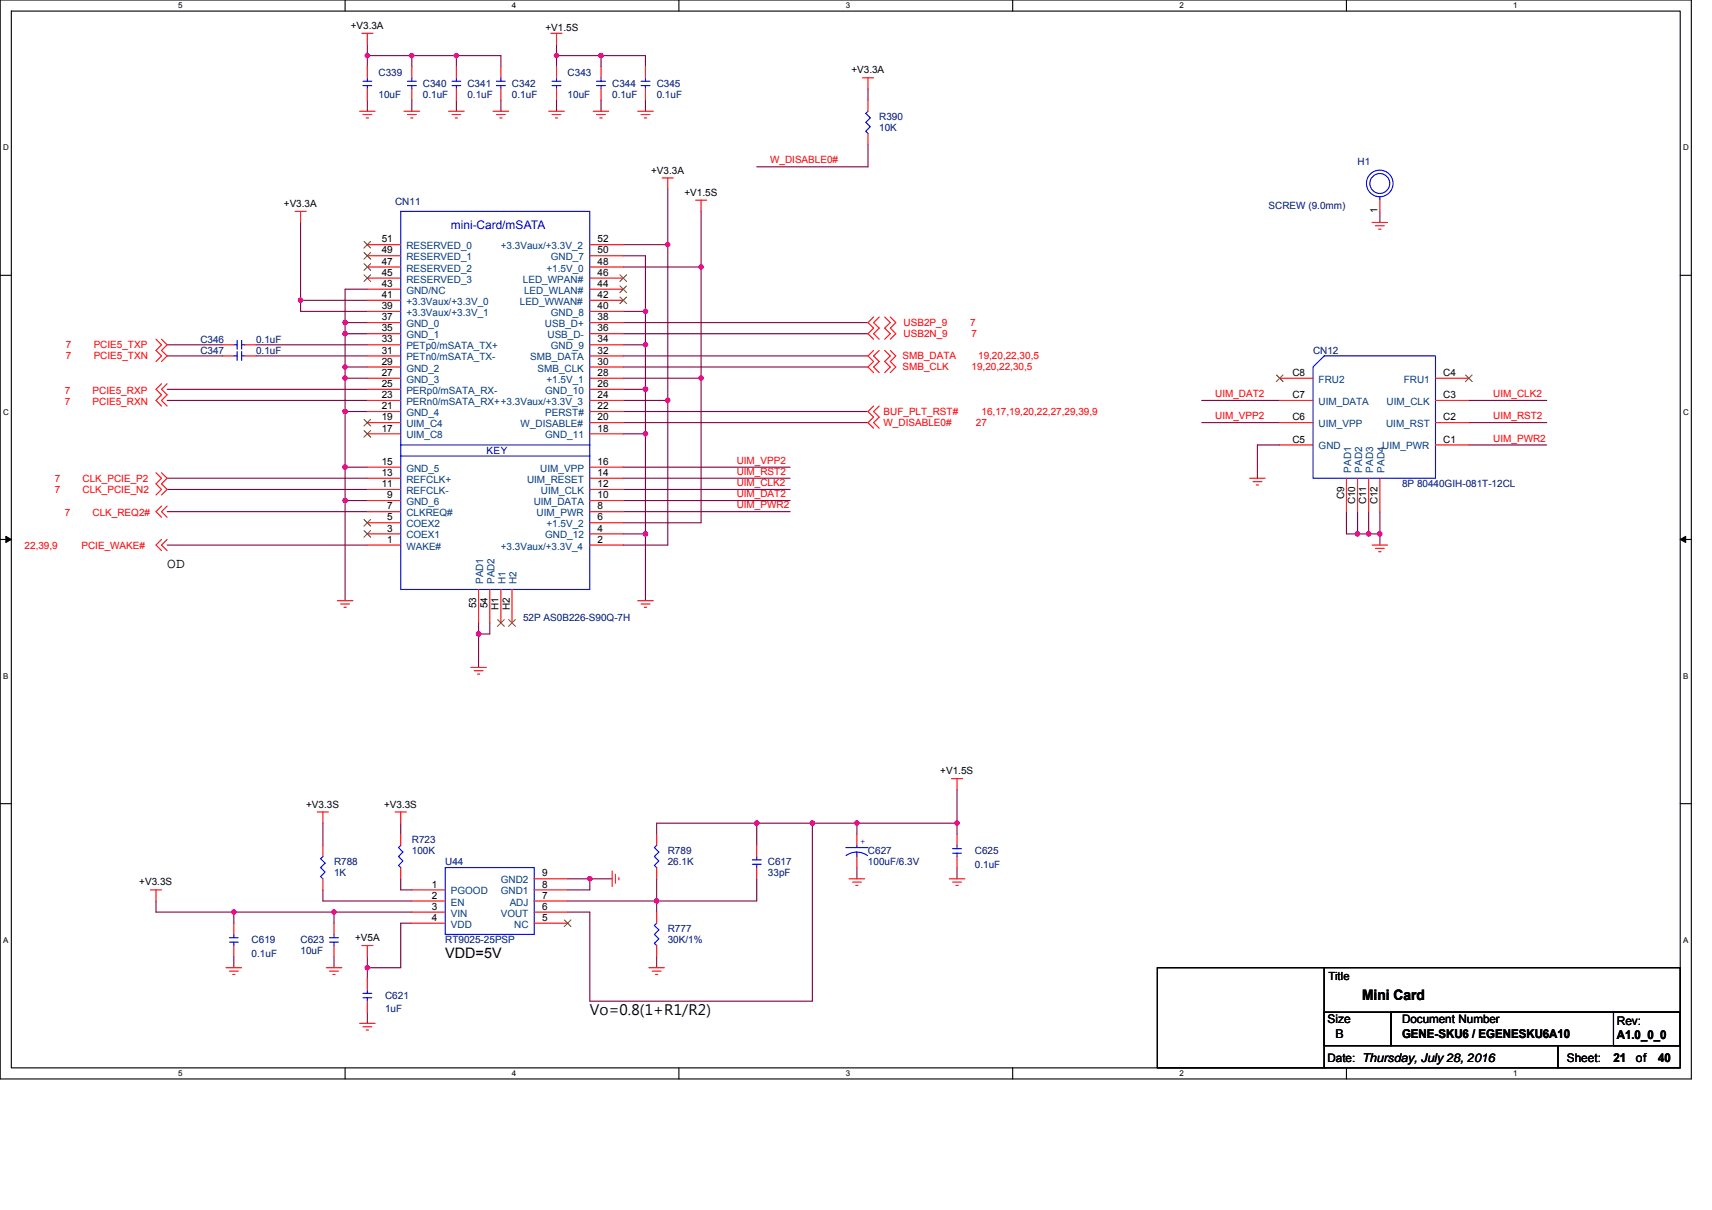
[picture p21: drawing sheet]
<svg xmlns="http://www.w3.org/2000/svg" width="297mm" height="210mm" viewBox="0 0 297 210" stroke-linecap="round" stroke-linejoin="round" font-family="sans-serif">
<defs><g id="words">
<g font-size="2.5">
<text x="29" y="98.5">OD</text>
<text x="77.3" y="166.3">VDD=5V</text>
<text x="236.3" y="173.5">Mini Card</text>
<text x="102.3" y="176.2">Vo=0.8(1+R1/R2)</text>
</g>
<text font-size="2.1" fill="#00f" x="78.2" y="39.7">mini-Card/mSATA</text>
<g font-size="2.1">
<text x="230.3" y="177.5">Size</text>
<text x="280.5" y="177.9">Rev:</text>
<text x="231.7" y="180.1">B</text>
<text x="243.3" y="180.1">GENE-SKU6 / EGENESKU6A10</text>
<text x="271.8" y="184.3">Sheet:</text>
<text x="279.9" y="184.4">21</text>
<text x="280.5" y="180.3">A1.0_0_0</text>
<text x="283.8" y="184.3">of</text>
<text x="287.7" y="184.4">40</text>
</g>
<g font-size="2">
<text x="243.3" y="177.5">Document Number</text>
<text x="230.3" y="184.2">Date: Thursday, July 28, 2016</text>
</g>
<text font-size="1.9" x="230.5" y="170.1">Title</text>
<g font-size="1.7">
<text x="60.9" y="5">+V3.3A</text>
<text x="94.6" y="5.4">+V1.5S</text>
<text x="147.7" y="12.7">+V3.3A</text>
<text x="49.3" y="35.9">+V3.3A</text>
<text x="113" y="30.1">+V3.3A</text>
<text x="118.8" y="34">+V1.5S</text>
<text x="239" y="37" transform="rotate(-90 239 37)">1</text>
<text x="66.2" y="47.9">45</text>
<text x="66.2" y="45.9">47</text>
<text x="66.2" y="44">49</text>
<text x="66.2" y="42.1">51</text>
<text x="103.7" y="47.9">46</text>
<text x="103.7" y="45.9">48</text>
<text x="103.7" y="44">50</text>
<text x="103.7" y="42.1">52</text>
<text x="66.2" y="53.6">39</text>
<text x="66.2" y="51.7">41</text>
<text x="66.2" y="49.8">43</text>
<text x="103.7" y="51.7">42</text>
<text x="103.7" y="49.8">44</text>
<text x="103.7" y="53.6">40</text>
<text x="66.2" y="59.4">33</text>
<text x="66.2" y="57.5">35</text>
<text x="66.2" y="55.6">37</text>
<text x="103.7" y="57.5">36</text>
<text x="103.7" y="55.6">38</text>
<text x="103.7" y="59.4">34</text>
<text x="66.2" y="65.2">27</text>
<text x="66.2" y="63.3">29</text>
<text x="66.2" y="61.4">31</text>
<text x="103.7" y="61.4">32</text>
<text x="103.7" y="63.3">30</text>
<text x="103.7" y="65.2">28</text>
<text x="224.2" y="65.2">C8</text>
<text x="250.4" y="65.2">C4</text>
<text x="66.2" y="71">21</text>
<text x="66.2" y="69.1">23</text>
<text x="66.2" y="67.2">25</text>
<text x="103.7" y="71">22</text>
<text x="103.7" y="67.2">26</text>
<text x="103.7" y="69.1">24</text>
<text x="224.2" y="69.1">C7</text>
<text x="250.4" y="69.1">C3</text>
<text x="66.2" y="74.9">17</text>
<text x="66.2" y="72.9">19</text>
<text x="103.7" y="74.9">18</text>
<text x="103.7" y="72.9">20</text>
<text x="224.2" y="76.8">C5</text>
<text x="224.2" y="72.9">C6</text>
<text x="250.4" y="76.8">C1</text>
<text x="250.4" y="72.9">C2</text>
<text x="66.2" y="82.6">13</text>
<text x="66.2" y="80.7">15</text>
<text x="103.7" y="82.6">14</text>
<text x="103.7" y="80.7">16</text>
<text x="66.2" y="84.5">11</text>
<text x="67.2" y="88.4">7</text>
<text x="67.2" y="86.5">9</text>
<text x="103.7" y="88.4">8</text>
<text x="103.7" y="86.5">10</text>
<text x="103.7" y="84.5">12</text>
<text x="233.2" y="86.6" transform="rotate(-90 233.2 86.6)">C9</text>
<text x="235.1" y="87.5" transform="rotate(-90 235.1 87.5)">C10</text>
<text x="237.1" y="87.5" transform="rotate(-90 237.1 87.5)">C11</text>
<text x="239" y="87.5" transform="rotate(-90 239 87.5)">C12</text>
<text x="67.2" y="94.2">1</text>
<text x="67.2" y="92.2">3</text>
<text x="67.2" y="90.3">5</text>
<text x="103.7" y="92.2">4</text>
<text x="103.7" y="90.3">6</text>
<text x="103.7" y="94.2">2</text>
<text x="82.6" y="105.6" transform="rotate(-90 82.6 105.6)">53</text>
<text x="84.6" y="105.6" transform="rotate(-90 84.6 105.6)">54</text>
<text x="86.5" y="105.9" transform="rotate(-90 86.5 105.9)">H1</text>
<text x="88.4" y="105.9" transform="rotate(-90 88.4 105.9)">H2</text>
<text x="163.1" y="134.3">+V1.5S</text>
<text x="53.1" y="140.1">+V3.3S</text>
<text x="66.6" y="140.1">+V3.3S</text>
<text x="24.2" y="153.6">+V3.3S</text>
<text x="74.9" y="154">1</text>
<text x="74.9" y="156">2</text>
<text x="94" y="152.1">9</text>
<text x="94" y="154">8</text>
<text x="94" y="156">7</text>
<text x="74.9" y="157.9">3</text>
<text x="74.9" y="159.8">4</text>
<text x="94" y="157.9">6</text>
<text x="94" y="159.8">5</text>
<text x="61.6" y="163.3">+V5A</text>
</g>
<g font-size="1.7" fill="#000080">
<text x="65.7" y="13.1">C339</text>
<text x="65.7" y="17">10uF</text>
<text x="73.4" y="15">C340</text>
<text x="73.4" y="17">0.1uF</text>
<text x="81.1" y="15">C341</text>
<text x="81.1" y="17">0.1uF</text>
<text x="88.8" y="15">C342</text>
<text x="88.8" y="17">0.1uF</text>
<text x="98.5" y="13.1">C343</text>
<text x="98.5" y="17">10uF</text>
<text x="106.2" y="15">C344</text>
<text x="106.2" y="17">0.1uF</text>
<text x="113.9" y="15">C345</text>
<text x="113.9" y="17">0.1uF</text>
<text x="152.5" y="20.8">R390</text>
<text x="152.5" y="22.8">10K</text>
<text x="235.5" y="28.6">H1</text>
<text x="68.6" y="35.5">CN11</text>
<text x="220.1" y="36.3">SCREW (9.0mm)</text>
<text x="34.8" y="59.5">C346</text>
<text x="44.4" y="59.5">0.1uF</text>
<text x="34.8" y="61.4">C347</text>
<text x="44.4" y="61.4">0.1uF</text>
<text x="227.8" y="61.4">CN12</text>
<text x="243.3" y="84.5">8P 80440GIH-081T-12CL</text>
<text x="90.8" y="107.7">52P AS0B226-S90Q-7H</text>
<text x="71.5" y="146.3">R723</text>
<text x="71.5" y="148.3">100K</text>
<text x="115.9" y="148.3">R789</text>
<text x="150.6" y="148.3">C627</text>
<text x="169.1" y="148.3">C625</text>
<text x="58" y="150.2">R788</text>
<text x="58" y="152.1">1K</text>
<text x="77.3" y="150.2">U44</text>
<text x="115.9" y="150.2">26.1K</text>
<text x="133.2" y="150.2">C617</text>
<text x="133.2" y="152.1">33pF</text>
<text x="150.6" y="150.2">100uF/6.3V</text>
<text x="169.1" y="150.6">0.1uF</text>
<text x="115.9" y="161.8">R777</text>
<text x="43.7" y="163.7">C619</text>
<text x="43.7" y="166">0.1uF</text>
<text x="52.2" y="163.7">C623</text>
<text x="52.2" y="165.6">10uF</text>
<text x="77.3" y="163.7">RT9025-25PSP</text>
<text x="115.9" y="163.7">30K/1%</text>
<text x="66.8" y="173.4">C621</text>
<text x="66.8" y="175.7">1uF</text>
</g>
<g font-size="1.7" fill="#f00">
<text x="133.6" y="28.4">W_DISABLE0#</text>
<text x="156.8" y="58.5">USB2N_9</text>
<text x="156.8" y="56.6">USB2P_9</text>
<text x="168.4" y="56.6">7</text>
<text x="168.6" y="58.5">7</text>
<text x="11.4" y="62.4">7</text>
<text x="11.4" y="60.4">7</text>
<text x="16.3" y="62.4">PCIE5_TXN</text>
<text x="16.3" y="60.4">PCIE5_TXP</text>
<text x="156.6" y="64.3">SMB_CLK</text>
<text x="156.6" y="62.4">SMB_DATA</text>
<text x="168.6" y="64.3">19,20,22,30,5</text>
<text x="169.7" y="62.4">19,20,22,30,5</text>
<text x="11.2" y="68.3">7</text>
<text x="11.2" y="70.3">7</text>
<text x="16.1" y="68.3">PCIE5_RXP</text>
<text x="16.1" y="70.3">PCIE5_RXN</text>
<text x="210.8" y="68.9">UIM_DAT2</text>
<text x="259.1" y="68.9">UIM_CLK2</text>
<text x="153.3" y="73.9">W_DISABLE0#</text>
<text x="153.3" y="72">BUF_PLT_RST#</text>
<text x="169.3" y="73.9">27</text>
<text x="170.3" y="72">16,17,19,20,22,27,29,39,9</text>
<text x="210.8" y="72.7">UIM_VPP2</text>
<text x="259.1" y="72.7">UIM_RST2</text>
<text x="259.1" y="76.6">UIM_PWR2</text>
<text x="9.5" y="83.6">7</text>
<text x="14.3" y="83.6">CLK_PCIE_P2</text>
<text x="127.8" y="80.5">UIM_VPP2</text>
<text x="127.8" y="82.4">UIM_RST2</text>
<text x="9.5" y="85.5">7</text>
<text x="11.2" y="89.6">7</text>
<text x="14.3" y="85.5">CLK_PCIE_N2</text>
<text x="16.1" y="89.6">CLK_REQ2#</text>
<text x="127.8" y="84.3">UIM_CLK2</text>
<text x="127.8" y="86.3">UIM_DAT2</text>
<text x="127.8" y="88.2">UIM_PWR2</text>
<text x="4.3" y="95.4">22,39,9</text>
<text x="14.1" y="95.4">PCIE_WAKE#</text>
</g>
<g font-size="1.7" fill="#004080">
<text x="70.5" y="47.1">RESERVED_2</text>
<text x="70.5" y="45.2">RESERVED_1</text>
<text x="70.5" y="43.2">RESERVED_0</text>
<text x="86.9" y="43.2">+3.3Vaux/+3.3V_2</text>
<text x="94.8" y="47.1">+1.5V_0</text>
<text x="95.6" y="45.2">GND_7</text>
<text x="70.5" y="52.9">+3.3Vaux/+3.3V_0</text>
<text x="70.5" y="51">GND/NC</text>
<text x="70.5" y="49">RESERVED_3</text>
<text x="90.2" y="52.9">LED_WWAN#</text>
<text x="90.7" y="49">LED_WPAN#</text>
<text x="90.9" y="51">LED_WLAN#</text>
<text x="70.5" y="58.7">GND_1</text>
<text x="70.5" y="56.8">GND_0</text>
<text x="70.5" y="54.8">+3.3Vaux/+3.3V_1</text>
<text x="94.5" y="56.8">USB_D+</text>
<text x="95" y="58.7">USB_D-</text>
<text x="95.6" y="54.8">GND_8</text>
<text x="70.5" y="64.5">GND_2</text>
<text x="70.5" y="62.5">PETn0/mSATA_TX-</text>
<text x="70.5" y="60.6">PETp0/mSATA_TX+</text>
<text x="92" y="62.5">SMB_DATA</text>
<text x="93.3" y="64.5">SMB_CLK</text>
<text x="95.6" y="60.6">GND_9</text>
<text x="70.5" y="70.3">PERn0/mSATA_RX++3.3Vaux/+3.3V_3</text>
<text x="70.5" y="68.3">PERp0/mSATA_RX-</text>
<text x="70.5" y="66.4">GND_3</text>
<text x="94.6" y="68.3">GND_10</text>
<text x="94.8" y="66.4">+1.5V_1</text>
<text x="228.8" y="70.3">UIM_DATA</text>
<text x="228.8" y="66.4">FRU2</text>
<text x="240.6" y="70.3">UIM_CLK</text>
<text x="243.6" y="66.4">FRU1</text>
<text x="70.5" y="76.1">UIM_C8</text>
<text x="70.5" y="74.1">UIM_C4</text>
<text x="70.5" y="72.2">GND_4</text>
<text x="90.3" y="74.1">W_DISABLE#</text>
<text x="94.6" y="76.1">GND_11</text>
<text x="94.6" y="72.2">PERST#</text>
<text x="228.8" y="78">GND</text>
<text x="228.8" y="74.1">UIM_VPP</text>
<text x="239.8" y="78">UIM_PWR</text>
<text x="240.5" y="74.1">UIM_RST</text>
<text x="70.5" y="83.8">REFCLK+</text>
<text x="70.5" y="81.9">GND_5</text>
<text x="91.4" y="83.8">UIM_RESET</text>
<text x="93.7" y="81.9">UIM_VPP</text>
<text x="234.4" y="82" transform="rotate(-90 234.4 82)">PAD1</text>
<text x="236.3" y="82" transform="rotate(-90 236.3 82)">PAD2</text>
<text x="238.3" y="82" transform="rotate(-90 238.3 82)">PAD3</text>
<text x="240.2" y="82" transform="rotate(-90 240.2 82)">PAD4</text>
<text x="70.5" y="89.6">CLKREQ#</text>
<text x="70.5" y="87.7">GND_6</text>
<text x="70.5" y="85.7">REFCLK-</text>
<text x="92.6" y="87.7">UIM_DATA</text>
<text x="93.1" y="89.6">UIM_PWR</text>
<text x="93.8" y="85.7">UIM_CLK</text>
<text x="70.5" y="95.4">WAKE#</text>
<text x="70.5" y="93.4">COEX1</text>
<text x="70.5" y="91.5">COEX2</text>
<text x="86.9" y="95.4">+3.3Vaux/+3.3V_4</text>
<text x="94.6" y="93.4">GND_12</text>
<text x="94.8" y="91.5">+1.5V_2</text>
<text x="83.8" y="101.3" transform="rotate(-90 83.8 101.3)">PAD1</text>
<text x="85.8" y="101.3" transform="rotate(-90 85.8 101.3)">PAD2</text>
<text x="87.7" y="101.3" transform="rotate(-90 87.7 101.3)">H1</text>
<text x="89.6" y="101.3" transform="rotate(-90 89.6 101.3)">H2</text>
<text x="78.2" y="155.2">PGOOD</text>
<text x="86.9" y="153.3">GND2</text>
<text x="86.9" y="155.2">GND1</text>
<text x="78.2" y="157.1">EN</text>
<text x="78.2" y="159.1">VIN</text>
<text x="78.2" y="161">VDD</text>
<text x="86.9" y="159.1">VOUT</text>
<text x="88.4" y="157.1">ADJ</text>
<text x="89.2" y="161">NC</text>
</g>
<text font-size="1.7" fill="#00f" x="84.4" y="78.8">KEY</text>
<text font-size="1.6" fill="#00f" x="149.3" y="146.4">+</text>
<g font-size="1.4">
<text x="30.9" y="1.5">5</text>
<text x="88.8" y="1.5">4</text>
<text x="146.7" y="1.5">3</text>
<text x="204.7" y="1.5">2</text>
<text x="262.6" y="1.5">1</text>
<text x=".5" y="26.1">D</text>
<text x="292" y="26.1">D</text>
<text x=".5" y="71.9">C</text>
<text x="292" y="71.9">C</text>
<text x=".5" y="117.8">B</text>
<text x="292" y="117.8">B</text>
<text x=".5" y="163.6">A</text>
<text x="292" y="163.6">A</text>
<text x="30.9" y="186.8">5</text>
<text x="88.8" y="186.8">4</text>
<text x="146.7" y="186.8">3</text>
<text x="204.7" y="186.8">2</text>
<text x="262.6" y="186.8">1</text>
</g>
</g></defs>
<path d="M0 0h293.5v187.2h-293.5zM2 1.9h289.5v183.4h-289.5z" fill="none" stroke="#000" stroke-width=".19"/>
<g fill="#fff">
<path d="M30.9 .2h.8v1.6h-.8z"/>
<path d="M30.9 185.5h.8v1.6h-.8z"/>
</g>
<path d="M59.9 0v1.9M59.9 185.3v1.9" fill="none" stroke="#000" stroke-width=".19"/>
<g fill="#fff">
<path d="M88.8 .2h.8v1.6h-.8z"/>
<path d="M88.8 185.5h.8v1.6h-.8z"/>
</g>
<path d="M117.8 0v1.9M117.8 185.3v1.9" fill="none" stroke="#000" stroke-width=".19"/>
<g fill="#fff">
<path d="M146.7 .2h.8v1.6h-.8z"/>
<path d="M146.7 185.5h.8v1.6h-.8z"/>
</g>
<path d="M175.7 0v1.9M175.7 185.3v1.9" fill="none" stroke="#000" stroke-width=".19"/>
<g fill="#fff">
<path d="M204.7 .2h.7v1.6h-.7z"/>
<path d="M204.7 185.5h.7v1.6h-.7z"/>
</g>
<path d="M233.6 0v1.9M233.6 185.3v1.9" fill="none" stroke="#000" stroke-width=".19"/>
<g fill="#fff">
<path d="M262.6 .2h.7v1.6h-.7z"/>
<path d="M262.6 185.5h.7v1.6h-.7z"/>
<path d="M.5 24.8h1v1.6h-1z"/>
<path d="M292 24.8h1v1.6h-1z"/>
<path d="M.5 70.7h1v1.5h-1z"/>
<path d="M292 70.7h1v1.5h-1z"/>
</g>
<path d="M0 47.8h2M291.5 47.8h2" fill="none" stroke="#000" stroke-width=".19"/>
<g fill="#fff">
<path d="M.5 116.5h.9v1.6h-.9z"/>
<path d="M292 116.5h.9v1.6h-.9z"/>
</g>
<path d="M0 93.6h2M291.5 93.6h2" fill="none" stroke="#000" stroke-width=".19"/>
<path d="M1 93.1l1 .5-1 .5zM291.5 93.6l1-.5v1z" fill="#000" stroke="#000" stroke-width=".17"/>
<g fill="#fff">
<path d="M.5 162.4h.9v1.5h-.9z"/>
<path d="M292 162.4h.9v1.5h-.9z"/>
</g>
<path d="M0 139.5h2M291.5 139.5h2M200.8 167.9h29v17.4h-29zM229.8 175.7h11.5v5.8h-11.5zM229.8 167.9h61.7v7.8h-61.7zM241.3 175.7h50.2v5.8h-50.2zM279.9 175.7h11.6v5.8h-11.6zM229.8 181.5h40.5v3.8h-40.5zM270.3 181.5h21.2v3.8h-21.2z" fill="none" stroke="#000" stroke-width=".19"/>
<g fill="none" stroke="#800040" stroke-width=".19">
<path d="M63.7 9.7h7.8M63.7 9.7v1.9M63.7 7.7v2M63.7 17.4v1.9M71.5 9.7v1.9M71.5 17.4v1.9M71.5 9.7h7.7M79.2 9.7h7.7v1.9M79.2 9.7v1.9M79.2 17.4v1.9M86.9 17.4v1.9M96.6 9.7h15.4v1.9"/>
<path d="M96.6 7.7v2M96.6 9.7v1.9M96.6 17.4v1.9M104.3 9.7v1.9M104.3 17.4v1.9M112 17.4v1.9M150.6 15.4v2M52.2 38.6v13.5M115.9 32.8v9.7M121.6 36.7v9.6M150.6 25.1v3.9h-19.3M239.4 36.7v1.9"/>
<path d="M29 59.8h9.6M44.4 59.8h19.3M52.2 52.1v1.9h11.5M52.2 52.1h11.5M59.9 56h3.8M59.9 57.9h3.8M59.9 57.9v5.8M59.9 56v1.9M63.7 50.2h-3.8v5.8M108.1 44.4h3.9v9.6M108.1 54h3.9M108.1 59.8h3.9"/>
<path d="M108.1 56h42.5M108.1 57.9h42.5M108.1 42.5h7.8M108.1 46.3h13.5M112 59.8v7.8M112 54v5.8M115.9 42.5v27M121.6 46.3v19.3M29 61.8h9.6M29 69.5h34.7M29 67.6h34.7M44.4 61.8h19.3"/>
<path d="M59.9 71.4h3.8M59.9 63.7h3.8M59.9 71.4v9.7M59.9 63.7v1.9M59.9 65.6h3.8M59.9 65.6v5.8M108.1 69.5h7.8M108.1 75.3h3.9M108.1 67.6h3.9M108.1 71.4h42.5M108.1 63.7h42.5M108.1 73.3h42.5"/>
<path d="M108.1 61.8h42.5M108.1 65.6h13.5M112 75.3v17.3M112 67.6v7.7M115.9 69.5v25.1h-7.8M121.6 65.6v25.1h-13.5M208.5 73.3h13.5M208.5 69.5h13.5M222 77.2h-3.8v5.8M254.8 73.3h13.6M254.8 77.2h13.6M254.8 69.5h13.6"/>
<path d="M29 83h34.7M29 94.6h34.7M29 84.9h34.7M29 88.8h34.7M59.9 81.1h3.8M59.9 86.9h3.8M59.9 86.9v17.3M59.9 81.1v5.8M108.1 92.6h3.9M108.1 81.1h29M108.1 83h29M108.1 84.9h29"/>
<path d="M108.1 86.9h29M108.1 88.8h29M112 92.6v11.6M233.6 88.8v3.8h1.9M235.5 92.6h2M235.5 88.8v3.8M237.5 88.8v3.8M237.5 92.6h1.9M239.4 92.6v2M239.4 88.8v3.8M83 108.1v1.9M83 110v5.8"/>
<path d="M85 108.1v1.9h-2M166 137.1v5.8M27.1 156.4v1.9h13.5M40.6 158.3h17.4M40.6 158.3v1.9M56 154.4v2h15.5M56 142.9v3.8M58 158.3h13.5M58 158.3v1.9M69.5 142.9v1.9M69.5 152.5v1.9h2M98.5 152.5h3.8"/>
<path d="M98.5 156.4h15.4M102.3 152.5h3.9M102.3 152.5v1.9h-3.8M113.9 152.5v3.9M113.9 156.4v1.9M131.3 152.5v3.9h-17.4M131.3 142.9h-17.4v1.9M131.3 142.9v3.8M131.3 142.9h9.6M140.9 142.9h7.8M140.9 142.9v30.8h-38.6v-15.4h-3.8M148.7 150.6v1.9"/>
<path d="M148.7 142.9v1.9M148.7 142.9h17.3M166 150.6v1.9M166 142.9v1.9M40.6 166v1.9M58 166v1.9M63.7 175.7v1.9M63.7 166v1.9M63.7 167.9v2M71.5 160.2h-2v7.7h-5.8M113.9 166v1.9"/>
</g>
<g fill="#f0f" stroke="#f0f" stroke-width=".19">
<circle cx="63.7" cy="9.6" r=".38"/>
<circle cx="96.5" cy="9.6" r=".38"/>
<circle cx="112" cy="54" r=".38"/>
<circle cx="59.9" cy="81.1" r=".38"/>
<circle cx="59.9" cy="71.4" r=".38"/>
<circle cx="59.9" cy="63.7" r=".38"/>
<circle cx="59.9" cy="57.9" r=".38"/>
<circle cx="59.9" cy="56" r=".38"/>
<circle cx="121.6" cy="46.3" r=".38"/>
<circle cx="59.9" cy="65.6" r=".38"/>
<circle cx="121.6" cy="65.6" r=".38"/>
<circle cx="112" cy="92.6" r=".38"/>
<circle cx="115.8" cy="42.4" r=".38"/>
<circle cx="115.8" cy="69.5" r=".38"/>
<circle cx="59.9" cy="86.9" r=".38"/>
<circle cx="52.1" cy="52.1" r=".38"/>
<circle cx="112" cy="67.6" r=".38"/>
<circle cx="112" cy="59.8" r=".38"/>
<circle cx="112" cy="75.3" r=".38"/>
<circle cx="83" cy="110" r=".38"/>
<circle cx="71.4" cy="9.6" r=".38"/>
<circle cx="79.2" cy="9.6" r=".38"/>
<circle cx="104.3" cy="9.6" r=".38"/>
<circle cx="63.7" cy="167.9" r=".38"/>
<circle cx="40.6" cy="158.3" r=".38"/>
<circle cx="166" cy="142.8" r=".38"/>
<circle cx="102.3" cy="152.5" r=".38"/>
<circle cx="113.9" cy="156.3" r=".38"/>
<circle cx="148.7" cy="142.8" r=".38"/>
<circle cx="57.9" cy="158.3" r=".38"/>
<circle cx="140.9" cy="142.8" r=".38"/>
<circle cx="131.3" cy="142.8" r=".38"/>
<circle cx="239.4" cy="92.6" r=".38"/>
<circle cx="237.5" cy="92.6" r=".38"/>
<circle cx="235.5" cy="92.6" r=".38"/>
</g>
<g fill="none" stroke="#f00" stroke-width=".19">
<path d="M62.4 19.3h2.7M62.8 5.8h1.9M63 19.9h1.5M63.7 5.8v1.9M63.7 15.4v2M63.7 11.6v1.9M70.1 19.3h2.7M70.7 19.9h1.5M71.5 15.4v2M71.5 11.6v1.9M77.8 19.3h2.7M78.4 19.9h1.5"/>
<path d="M79.2 15.4v2M79.2 11.6v1.9M85.6 19.3h2.7M86.1 19.9h1.6M86.9 15.4v2M86.9 11.6v1.9M95.2 19.3h2.7M95.6 5.8h1.9M95.8 19.9h1.5M96.6 5.8v1.9M96.6 15.4v2M96.6 11.6v1.9"/>
<path d="M102.9 19.3h2.7M103.5 19.9h1.5M104.3 15.4v2M104.3 11.6v1.9M110.7 19.3h2.6M111.2 19.9h1.6M112 15.4v2M112 11.6v1.9M149.6 13.5h2M150.6 17.4v1.9M150.6 13.5v1.9M51.2 36.7h1.9"/>
<path d="M52.2 36.7v1.9M63.5 20.5h.4M71.3 20.5h.3M79 20.5h.4M86.7 20.5h.4M96.4 20.5h.3M104.1 20.5h.4M111.8 20.5h.4M114.9 30.9h1.9M115.9 30.9v1.9M120.7 34.7h1.9M121.6 34.7v2"/>
<path d="M150.6 23.2v1.9M238.1 38.6h2.6M238.6 39.2h1.6M239.2 39.8h.4M239.4 34.7v2M27.1 58.9l.9 .9-.9 1 .9 1-.9 .9M28 58.9l1 .9-1 1 1 1-1 .9M38.6 59.8h2M42.5 59.8h1.9M63.7 59.8h5.8M63.7 57.9h5.8M63.7 56h5.8"/>
<path d="M63.7 54h5.8M63.7 52.1h5.8M63.7 50.2h5.8M63.7 48.3h5.8M63.7 46.3h5.8M63.7 44.4h5.8M63.7 42.5h5.8M102.3 59.8h5.8M102.3 57.9h5.8M102.3 56h5.8M102.3 54h5.8M102.3 52.1h5.8"/>
<path d="M102.3 50.2h5.8M102.3 48.3h5.8M102.3 46.3h5.8M102.3 44.4h5.8M102.3 42.5h5.8M151.6 55l-1 1 1 .9-1 1 1 1M152.5 55l-.9 1 .9 .9-.9 1 .9 1M153.5 55l1 1-1 .9 1 1-1 1M154.5 55l.9 1-.9 .9 .9 1-.9 1M28 66.6l-.9 1 .9 .9-.9 1 .9 1M29 66.6l-1 1 1 .9-1 1 1 1M38.6 61.8h2"/>
<path d="M42.5 61.8h1.9M63.7 75.3h5.8M63.7 73.3h5.8M63.7 71.4h5.8M63.7 69.5h5.8M63.7 67.6h5.8M63.7 65.6h5.8M63.7 63.7h5.8M63.7 61.8h5.8M102.3 75.3h5.8M102.3 73.3h5.8M102.3 71.4h5.8"/>
<path d="M102.3 69.5h5.8M102.3 67.6h5.8M102.3 65.6h5.8M102.3 63.7h5.8M102.3 61.8h5.8M151.6 60.8l-1 1 1 .9-1 1 1 1M151.6 70.5l-1 .9 1 1-1 .9 1 1M152.5 60.8l-.9 1 .9 .9-.9 1 .9 1M152.5 70.5l-.9 .9 .9 1-.9 .9 .9 1M153.5 60.8l1 1-1 .9 1 1-1 1M154.5 60.8l.9 1-.9 .9 .9 1-.9 1M222 77.2h5.8"/>
<path d="M222 73.3h5.8M222 69.5h5.8M222 65.6h5.8M249.1 77.2h5.7M249.1 73.3h5.7M249.1 69.5h5.7M249.1 65.6h5.7M27.1 82l.9 1-.9 1 .9 .9-.9 1M28 82l1 1-1 1 1 .9-1 1M28 87.8l-.9 1 .9 1M28 93.6l-.9 1 .9 .9M29 87.8l-1 1 1 1"/>
<path d="M29 93.6l-1 1 1 .9M63.7 94.6h5.8M63.7 92.6h5.8M63.7 90.7h5.8M63.7 88.8h5.8M63.7 86.9h5.8M63.7 84.9h5.8M63.7 83h5.8M63.7 81.1h5.8M102.3 94.6h5.8M102.3 92.6h5.8M102.3 90.7h5.8"/>
<path d="M102.3 88.8h5.8M102.3 86.9h5.8M102.3 84.9h5.8M102.3 83h5.8M102.3 81.1h5.8M216.8 83h2.7M217.4 83.6h1.5M218 84.2h.4M233.6 83v5.8M235.5 83v5.8M237.5 83v5.8M238.1 94.6h2.6"/>
<path d="M238.6 95.2h1.6M239.2 95.7h.4M239.4 83v5.8M58.5 104.2h2.7M59.1 104.8h1.5M59.7 105.4h.4M81.7 115.8h2.7M82.3 116.4h1.5M82.8 117h.4M83 102.3v5.8M85 102.3v5.8M86.9 102.3v5.8"/>
<path d="M88.8 102.3v5.8M110.7 104.2h2.6M111.2 104.8h1.6M111.8 105.4h.4M165.1 135.1h1.9M166 135.1v2M26.1 154.4h1.9M27.1 154.4v2M55.1 140.9h1.9M56 140.9v2M56 152.5v1.9M56 146.7v1.9"/>
<path d="M68.6 140.9h1.9M69.5 140.9v2M69.5 150.6v1.9M69.5 144.8v1.9M71.5 154.4h5.8M71.5 156.4h5.8M71.5 158.3h5.8M92.7 152.5h5.8M92.7 154.4h5.8M92.7 156.4h5.8M92.7 158.3h5.8M106.2 151.2v2.6"/>
<path d="M106.8 151.7v1.6M107.4 152.3v.4M113.9 158.3v1.9M113.9 150.6v1.9M113.9 144.8v1.9M131.3 150.6v1.9M131.3 146.7v1.9M147.3 152.5h2.7M147.9 153.1h1.6M148.5 153.6h.4M148.7 144.8v1.9M148.7 148.6v2"/>
<path d="M164.7 152.5h2.7M165.3 153.1h1.5M165.9 153.6h.3M166 148.6v2M166 144.8v1.9M39.2 167.9h2.7M39.8 168.5h1.5M40.4 169.1h.4M40.6 164.1v1.9M40.6 160.2v2M56.6 167.9h2.7M57.2 168.5h1.5"/>
<path d="M57.8 169.1h.3M58 164.1v1.9M58 160.2v2M62.4 177.6h2.7M62.8 164.1h1.9M63 178.2h1.5M63.5 178.8h.4M63.7 173.7v2M63.7 169.9v1.9M63.7 164.1v1.9M71.5 160.2h5.8M92.7 160.2h5.8"/>
<path d="M112.6 167.9h2.7M113.2 168.5h1.5M113.7 169.1h.4M113.9 164.1v1.9"/>
</g>
<g fill="none" stroke="#00f" stroke-width=".19">
<path d="M63 14.1h1.5M63 14.9h1.5M63.7 13.5v.6M63.7 14.9v.5M70.7 14.1h1.5M70.7 14.9h1.5M71.5 13.5v.6M71.5 14.9v.5M78.4 14.1h1.5M78.4 14.9h1.5M79.2 13.5v.6M79.2 14.9v.5"/>
<path d="M86.1 14.1h1.6M86.1 14.9h1.6M86.9 13.5v.6M86.9 14.9v.5M95.8 14.1h1.5M95.8 14.9h1.5M96.6 13.5v.6M96.6 14.9v.5M103.5 14.1h1.5M103.5 14.9h1.5M104.3 13.5v.6M104.3 14.9v.5"/>
<path d="M111.2 14.1h1.6M111.2 14.9h1.6M112 13.5v.6M112 14.9v.5M150.6 19.3l-.4 .4 .8 .8-.8 .7 .8 .8-.8 .8 .4 .4M69.5 36.7h32.8v65.6h-32.8zM239.4 34.2v.5M40.6 59.8h.5M41.1 59.1v1.5M41.9 59.1v1.5M41.9 59.8h.6M40.6 61.8h.5"/>
<path d="M41.1 61v1.5M41.9 61v1.5M41.9 61.8h.6M69.5 79.1h32.8M69.5 77.2h32.8M227.8 63.7l2-1.9h19.3v21.2h-21.3zM56 148.6l-.4 .4 .8 .8-.8 .8 .8 .7-.8 .8 .4 .4M69.5 146.7l-.4 .4 .8 .8-.8 .7 .8 .8-.8 .8 .4 .4M77.3 150.6h15.4v11.6h-15.4zM113.9 146.7l-.4 .4 .8 .8-.8 .7 .8 .8-.8 .8 .4 .4M130.5 149.2h1.6M130.5 150h1.6"/>
<path d="M131.3 148.6v.6M131.3 150v.6M146.7 147.1h3.9M148.7 147.9v.7M148.7 146.7v.4M150.5 148.5a3.1 3.1 0 0 0-3.7 0M165.3 147.3h1.5M165.3 148.1h1.5M166 146.7v.6M166 148.1v.5M39.8 162.7h1.5M39.8 163.5h1.5"/>
<path d="M40.6 162.2v.5M40.6 163.5v.6M57.2 162.7h1.5M57.2 163.5h1.5M58 162.2v.5M58 163.5v.6M63 172.4h1.5M63 173.1h1.5M63.7 171.8v.6M63.7 173.1v.6M113.9 160.2l-.4 .4 .8 .8-.8 .8 .8 .7-.8 .8 .4 .4"/>
<circle cx="239.4" cy="31.8" r="2.31"/>
<circle cx="239.4" cy="31.8" r="1.73"/>
</g>
<g fill="none" stroke="#804000" stroke-width=".17">
<path d="M63.2 47.7l1.1 1.2M63.2 45.8l1.1 1.1M63.2 43.8l1.1 1.2M63.2 41.9l1.1 1.2M64.3 47.7l-1.2 1.2M64.3 45.8l-1.2 1.1M64.3 43.8l-1.2 1.2M64.3 41.9l-1.2 1.2M107.6 51.5l1.1 1.2M107.6 49.6l1.1 1.2M107.6 47.7l1.1 1.2M108.7 51.5l-1.2 1.2"/>
<path d="M108.7 49.6l-1.2 1.2M108.7 47.7l-1.2 1.2M63.2 74.7l1.1 1.2M63.2 72.8l1.1 1.1M64.3 74.7l-1.2 1.2M64.3 72.8l-1.2 1.1M221.5 65.1l1.1 1.1M222.6 65.1l-1.2 1.1M254.3 65.1l1.1 1.1M255.4 65.1l-1.1 1.1M63.2 92.1l1.1 1.1M63.2 90.1l1.1 1.2"/>
<path d="M64.3 92.1l-1.2 1.1M64.3 90.1l-1.2 1.2M86.3 107.5l1.2 1.2M87.5 107.5l-1.2 1.2M88.3 107.5l1.1 1.2M89.4 107.5l-1.2 1.2M97.9 159.6l1.2 1.2M99.1 159.6l-1.2 1.2"/>
</g>
<use href="#words"/>
</svg>
